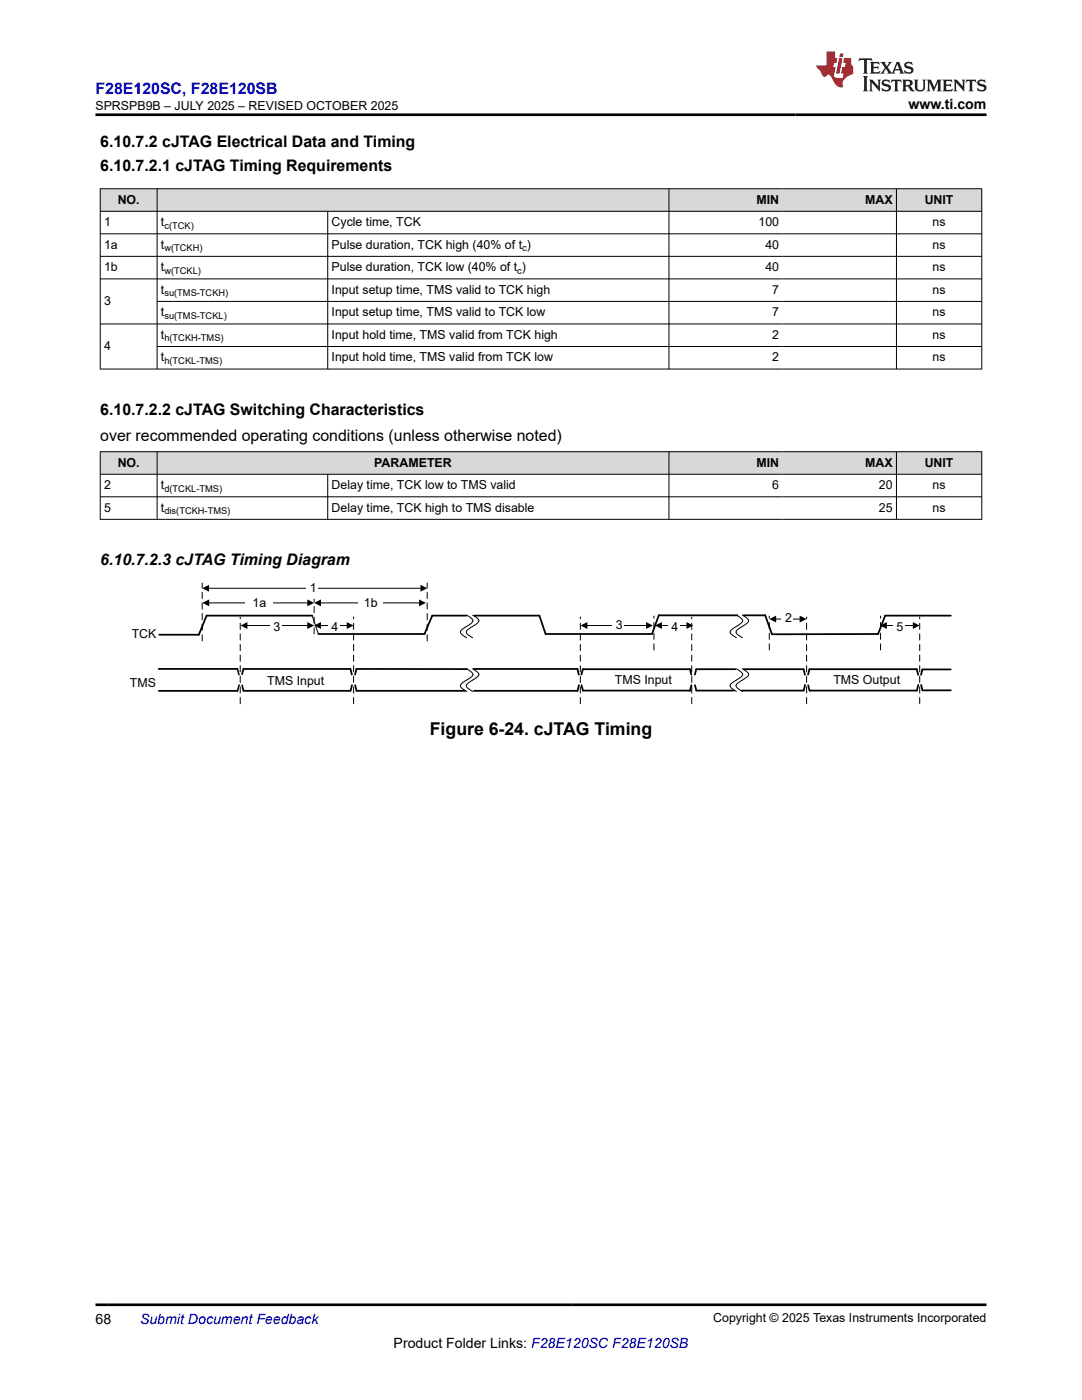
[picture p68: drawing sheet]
<svg xmlns="http://www.w3.org/2000/svg" width="216mm" height="279mm" viewBox="0 0 216 279" stroke-linecap="round" stroke-linejoin="round" font-family="sans-serif">
<defs><g id="words">
<text font-size="3.5" x="85.8" y="146.6">Figure 6-24. cJTAG Timing</text>
<text font-size="3.2" fill="#00f" x="19" y="18.7">F28E120SC, F28E120SB</text>
<g font-size="3.2">
<text x="20" y="29.3">6.10.7.2 cJTAG Electrical Data and Timing</text>
<text x="20" y="34.1">6.10.7.2.1 cJTAG Timing Requirements</text>
<text x="20" y="82.8">6.10.7.2.2 cJTAG Switching Characteristics</text>
<text x="20" y="88">over recommended operating conditions (unless otherwise noted)</text>
<text x="20" y="112.8">6.10.7.2.3 cJTAG Timing Diagram</text>
</g>
<g font-size="2.8">
<text x="181.3" y="21.8">www.ti.com</text>
<text x="19" y="264.2">68</text>
<text x="78.5" y="269">Product Folder Links: F28E120SC F28E120SB</text>
</g>
<text font-size="2.8" fill="#00f" x="27.9" y="264.2">Submit Document Feedback</text>
<g font-size="2.5">
<text x="19.1" y="21.9">SPRSPB9B – JULY 2025 – REVISED OCTOBER 2025</text>
<text x="23.5" y="40.6">NO.</text>
<text x="150.9" y="40.6">MIN</text>
<text x="172.6" y="40.6">MAX</text>
<text x="184.5" y="40.6">UNIT</text>
<text x="20.8" y="45.1">1</text>
<text x="32.1" y="45.1">t</text>
<text x="66.2" y="45.1">Cycle time, TCK</text>
<text x="151.4" y="45.1">100</text>
<text x="186.1" y="45.1">ns</text>
<text x="20.8" y="49.6">1a</text>
<text x="32.1" y="49.6">t</text>
<text x="66.2" y="49.6">Pulse duration, TCK high (40% of t )</text>
<text x="152.7" y="49.6">40</text>
<text x="186.1" y="49.6">ns</text>
<text x="20.8" y="54.1">1b</text>
<text x="32.1" y="54.1">t</text>
<text x="32.1" y="58.6">t</text>
<text x="66.2" y="54.1">Pulse duration, TCK low (40% of t )</text>
<text x="66.2" y="58.6">Input setup time, TMS valid to TCK high</text>
<text x="152.7" y="54.1">40</text>
<text x="154.1" y="58.6">7</text>
<text x="186.1" y="54.1">ns</text>
<text x="186.1" y="58.6">ns</text>
<text x="20.8" y="60.9">3</text>
<text x="32.1" y="63.1">t</text>
<text x="66.2" y="63.1">Input setup time, TMS valid to TCK low</text>
<text x="154.1" y="63.1">7</text>
<text x="186.1" y="63.1">ns</text>
<text x="20.8" y="69.9">4</text>
<text x="32.1" y="67.6">t</text>
<text x="66.2" y="67.6">Input hold time, TMS valid from TCK high</text>
<text x="154.1" y="67.6">2</text>
<text x="186.1" y="67.6">ns</text>
<text x="32.1" y="72.1">t</text>
<text x="66.2" y="72.1">Input hold time, TMS valid from TCK low</text>
<text x="154.1" y="72.1">2</text>
<text x="186.1" y="72.1">ns</text>
<text x="23.5" y="93.1">NO.</text>
<text x="74.7" y="93.1">PARAMETER</text>
<text x="150.9" y="93.1">MIN</text>
<text x="172.6" y="93.1">MAX</text>
<text x="184.5" y="93.1">UNIT</text>
<text x="20.8" y="97.6">2</text>
<text x="32.1" y="97.6">t</text>
<text x="66.2" y="97.6">Delay time, TCK low to TMS valid</text>
<text x="154.1" y="97.6">6</text>
<text x="175.4" y="97.6">20</text>
<text x="186.1" y="97.6">ns</text>
<text x="20.8" y="102.1">5</text>
<text x="32.1" y="102.1">t</text>
<text x="66.2" y="102.1">Delay time, TCK high to TMS disable</text>
<text x="175.4" y="102.1">25</text>
<text x="186.1" y="102.1">ns</text>
<text x="61.8" y="118.2">1</text>
<text x="50.4" y="121.1">1a</text>
<text x="54.6" y="125.8">3</text>
<text x="66.2" y="125.9">4</text>
<text x="72.6" y="121.1">1b</text>
<text x="122.9" y="125.6">3</text>
<text x="134" y="125.9">4</text>
<text x="156.7" y="124.2">2</text>
<text x="178.9" y="125.9">5</text>
<text x="26.3" y="127.3">TCK</text>
<text x="25.9" y="137.1">TMS</text>
<text x="53.3" y="136.6">TMS Input</text>
<text x="122.7" y="136.4">TMS Input</text>
<text x="166.3" y="136.4">TMS Output</text>
<text x="142.3" y="263.9">Copyright © 2025 Texas Instruments Incorporated</text>
</g>
<g font-size="1.9">
<text x="32.8" y="45.6">c(TCK)</text>
<text x="32.8" y="50.1">w(TCKH)</text>
<text x="104.2" y="50.1">c</text>
<text x="32.8" y="54.6">w(TCKL)</text>
<text x="32.8" y="59.1">su(TMS-TCKH)</text>
<text x="103.2" y="54.6">c</text>
<text x="32.8" y="63.6">su(TMS-TCKL)</text>
<text x="32.8" y="68.1">h(TCKH-TMS)</text>
<text x="32.8" y="72.6">h(TCKL-TMS)</text>
<text x="32.8" y="98.1">d(TCKL-TMS)</text>
<text x="32.8" y="102.6">dis(TCKH-TMS)</text>
</g>
</g></defs>
<g fill="#d8d8d8">
<path d="M20 37.7h175.9v4.5h-175.9z" fill-rule="evenodd"/>
<path d="M20.1 37.7h11.2v4.4h-11.2z" fill-rule="evenodd"/>
<path d="M31.4 37.7h102v4.4h-102z" fill-rule="evenodd"/>
<path d="M133.5 37.7h22.7v4.4h-22.7z" fill-rule="evenodd"/>
<path d="M156.2 37.7h22.6v4.4h-22.6z" fill-rule="evenodd"/>
<path d="M178.9 37.7h16.9v4.4h-16.9z" fill-rule="evenodd"/>
</g>
<g fill="none" stroke="#000" stroke-width=".2">
<path d="M19.9 37.7h176.1M20 37.6v36.1M31.3 37.6v36.1M133.5 37.6v36.1M178.9 37.6v36.1M195.9 37.6v36.1M19.9 42.2h176.1M19.9 46.7h176.1M19.9 51.2h176.1M19.9 55.7h176.1M65.4 42.2v31.5M19.9 64.7h176.1"/>
<path d="M31.3 60.2h164.7M31.3 69.2h164.7M196 73.7h-176.1"/>
</g>
<g fill="#d8d8d8">
<path d="M20 90.2h175.9v4.5h-175.9z" fill-rule="evenodd"/>
<path d="M20.1 90.2h11.2v4.4h-11.2z" fill-rule="evenodd"/>
<path d="M31.4 90.2h102v4.4h-102z" fill-rule="evenodd"/>
<path d="M133.5 90.2h22.7v4.4h-22.7z" fill-rule="evenodd"/>
<path d="M156.2 90.2h22.6v4.4h-22.6z" fill-rule="evenodd"/>
<path d="M178.9 90.2h16.9v4.4h-16.9z" fill-rule="evenodd"/>
</g>
<path d="M19.9 90.2h176.1M19.9 94.7h176.1M19.9 99.1h176.1M20 90.1v13.6M31.3 90.1v13.6M65.4 94.7v9M133.5 90.1v13.6M178.9 90.1v13.6M195.9 90.1v13.6M19.9 103.6h176.1M62.3 122.9l1.2 3.6" fill="none" stroke="#000" stroke-width=".2"/>
<path d="M31.7 137.9h15.7M62.3 122.9h-21.1l-1.5 3.8h-7.9M93 122.9h-6.7l-1.6 3.6h-21.2M147.2 122.8h-15.7l-1.4 3.7h-21.2l-1.3-3.6M152.7 122.8l1.3 3.8 21.2-.1 1.4-3.6h13.1" fill="none" stroke="#000" stroke-width=".35"/>
<path d="M118.4 133.6h18.8v4.2h-18.8z" fill-rule="evenodd" fill="#fff"/>
<path d="M116.3 137.8h21.4" fill="none" stroke="#000" stroke-width=".35"/>
<path d="M41.6 117.4h42.3M41.6 120.3h19.7M49.2 124.8h12.1M117.1 124.8h11.8M132 124.8h5M154.7 123.5h4.9M176.8 124.8h5.3" fill="none" stroke="#000" stroke-width=".2"/>
<g fill="#000">
<path d="M40.3 117.4l1.4-.7v1.4zM61.3 119.6l1.4 .7-1.4 .7zM83.9 116.7l1.4 .7-1.4 .7zM40.4 120.3l1.3-.7v1.4zM48 124.8l1.4-.6v1.3zM61.3 124.2l1.4 .6-1.4 .7zM115.8 124.8l1.4-.6v1.3zM128.9 124.2l1.4 .6-1.4 .7zM130.7 124.8l1.4-.6v1.3zM137 124.2l1.3 .6-1.3 .7zM153.5 123.5l1.4-.6v1.3zM159.6 122.9l1.3 .6-1.3 .7z"/>
<path d="M175.6 124.8l1.4-.6v1.3zM182.1 124.2l1.4 .6-1.4 .7z"/>
</g>
<path d="M40.3 127.9v-11.5" fill="none" stroke="#000" stroke-width=".2" stroke-dasharray="1.2 .9"/>
<path d="M49 119.2h5.5v2.2h-5.5z" fill-rule="evenodd" fill="#fff"/>
<path d="M63.9 120.3h19.7" fill="none" stroke="#000" stroke-width=".2"/>
<path d="M83.6 119.6l1.4 .7-1.4 .7zM62.7 120.3l1.3-.7v1.4z" fill="#000"/>
<g fill="#fff">
<path d="M61.1 116.4h2.2v2.2h-2.2z" fill-rule="evenodd"/>
<path d="M71.5 119.2h4.9v2.2h-4.9z" fill-rule="evenodd"/>
<path d="M53.9 124h2.2v2.2h-2.2z" fill-rule="evenodd"/>
</g>
<path d="M70.9 136.7l.2 1.2h21.7M115.5 136.7l-.3 1.2M116 136.7l.3 1.1M138 136.7l-.3 1.2M138.7 136.7l.3 1.1M139 137.8h7.5M160.6 136.7l-.2 1.1" fill="none" stroke="#000" stroke-width=".35"/>
<path d="M162.7 133.6h18.9v4.2h-18.9z" fill-rule="evenodd" fill="#fff"/>
<path d="M47.7 136.7l-.3 1.2M48.3 136.8l.3 1.1h21.3M70.2 136.7l-.2 1.2M94.5 137.9h20.7M183.2 136.7l-.3 1.1h-21.4l-.2-1.1M183.8 136.7l.3 1.1h5.6" fill="none" stroke="#000" stroke-width=".35"/>
<g fill="#fff">
<path d="M133.3 124h2.2v2.3h-2.2z" fill-rule="evenodd"/>
<path d="M122.1 123.7h2.3v2.3h-2.3z" fill-rule="evenodd"/>
</g>
<path d="M183.5 140.4v-17.3" fill="none" stroke="#000" stroke-width=".2" stroke-dasharray="1.2 .9"/>
<g fill="#fff">
<path d="M178.2 124h2.2v2.3h-2.2z" fill-rule="evenodd"/>
<path d="M155.9 122.4h2.3v2.2h-2.3z" fill-rule="evenodd"/>
</g>
<path d="M47.7 133.3l.3 1.2M48 136.9l-.3 1.1" fill="none" stroke="#fff" stroke-width=".35"/>
<path d="M31.7 133.5h15.7l.3 1.1M69.9 133.5h-21.3l-.3 1.1M69.9 133.5l.3 1.1M93.1 133.5h-22l-.3 1.1M94.5 133.5h20.7l.3 1.1M137.6 133.6h-21.3l-.3 1M137.7 133.5l.2 1.1M146.8 133.6h-7.9l-.3 1M160.3 133.6l.3 1.1M161.2 134.6l.3-1h21.4l.3 1.1M189.7 133.6h-5.6l-.3 1.1" fill="none" stroke="#000" stroke-width=".35"/>
<path d="M63.9 124.8h5.3" fill="none" stroke="#000" stroke-width=".2"/>
<path d="M62.7 124.8l1.3-.6v1.3zM69.2 124.2l1.4 .6-1.4 .7z" fill="#000"/>
<path d="M65.5 124h2.2v2.3h-2.2z" fill-rule="evenodd" fill="#fff"/>
<path d="M62.7 126.5v-6.9M85.2 127.9v-11.5M130.5 129.7v-6.7M153.5 129.7v-6.7M175.7 129.7v-6.7M47.9 140.4v-17.3M70.6 140.4v-17.3M115.8 140.4v-17.3M138 140.4v-17.3M160.9 140.4v-17.3" fill="none" stroke="#000" stroke-width=".2" stroke-dasharray="1.2 .9"/>
<path d="M94.7 122.9h12.9M148 137.8h12.4M148.3 133.6h12M148.4 122.8h4.3" fill="none" stroke="#000" stroke-width=".35"/>
<path d="M93.1 133.5l.3 .2a1.28 1.28 0 0 1 1 1l-.5 .5-1.1 .7a1.28 1.28 0 0 0-.9 1.1l.3 .3 .9 .7M93.1 122.8l.3 .2a1.28 1.28 0 0 1 1 1l-.5 .5-1.1 .7a1.28 1.28 0 0 0-.9 1l.3 .4 .9 .7M94.3 133.5l.3 .2a1.28 1.28 0 0 1 .9 1l-.4 .5-1.1 .7a1.28 1.28 0 0 0-.9 1.1l.3 .3 .9 .7M94.3 122.8l.3 .2a1.28 1.28 0 0 1 .9 1l-.4 .5-1.1 .7a1.28 1.28 0 0 0-.9 1l.3 .4 .9 .7M146.9 133.5l.4 .2a1.28 1.28 0 0 1 .9 1l-.5 .5-1.1 .7a1.29 1.29 0 0 0-.9 1.1l.3 .3 .9 .7M146.9 122.8l.4 .2a1.28 1.28 0 0 1 .9 1l-.5 .5-1.1 .7a1.29 1.29 0 0 0-.9 1l.3 .4 .9 .7M148.1 133.5l.4 .2a1.28 1.28 0 0 1 .9 1l-.5 .5-1.1 .7a1.29 1.29 0 0 0-.9 1.1l.3 .3 .9 .7M148.1 122.8l.4 .2a1.28 1.28 0 0 1 .9 1l-.5 .5-1.1 .7a1.28 1.28 0 0 0-.9 1l.3 .4 .9 .7" fill="none" stroke="#000" stroke-width=".2"/>
<path d="M171.5 11.6l-.2 .6 .5-.2h.6v.1v2.2l-.2 .4h1l-.2-.4v-2.2v-.1h.5l.6 .2-.2-.6zM173.6 12.4l.2 .3v1.6l-.2 .4h1.9l.1-.6a1.08 1.08 0 0 1-1.3 .2v-.7h.6l.4 .2v-.7l-.4 .2h-.6v-.5l.2-.2a1 1 0 0 1 1 .3l-.1-.5zM175.7 12.4l.9 1.1-1 1.2h.9l-.2-.2 .5-.8 .4 .8-.2 .2h1.6l-.2-.2 .2-.5h.9l.1 .5-.1 .2h.9l-.2-.4-.8-1.9h-.5l-.9 2.1-.9-1.1 .9-1h-.8l.2 .2-.4 .6-.4-.6 .2-.2zM179 12.8l.4 1h-.7zM180.7 12.5a.65 .65 0 0 0-.2 .7 .65 .65 0 0 0 .6 .5l.6 .1 .1 .3a.79 .79 0 0 1-.7 .4 .79 .79 0 0 1-.7-.5l.1 .7 .2-.1a.93 .93 0 0 0 1.1 0 .93 .93 0 0 0 .4-.9 1.46 1.46 0 0 0-1.2-.6l-.1-.3a1.09 1.09 0 0 1 1.2 .2l-.2-.6-.1 .1-.5-.2zM172.2 15.2l.2 .4v2.2l-.2 .4h1l-.2-.4v-2.2l.2-.4zM173.4 15.9l.2 .4v1.5l-.2 .4h.8l-.3-.4 .1-1.3 1.6 1.8v-2l.2-.4h-.7l.1 .2 .1 1.1-1.2-1.3zM176.2 16a.65 .65 0 0 0-.2 .8 .65 .65 0 0 0 .6 .4l.6 .2 .1 .2a.79 .79 0 0 1-.7 .4 .79 .79 0 0 1-.7-.5l.1 .7 .2-.1a.93 .93 0 0 0 1.1 .1 .93 .93 0 0 0 .4-1 1.46 1.46 0 0 0-1.2-.5l-.1-.4a1.09 1.09 0 0 1 1.2 .2l-.1-.6-.2 .1-.5-.1zM177.9 15.9l-.1 .6a.63 .63 0 0 1 .8-.3v1.6l-.3 .4h1l-.2-.4v-1.6a.66 .66 0 0 1 .8 .3l-.1-.6zM180 15.9l.2 .4v1.5l-.2 .4h1l-.2-.2-.1-.7h.5l.1 .2a.79 .79 0 0 0 1.2 .6l-1-.9a.61 .61 0 0 0 .6-.6 .61 .61 0 0 0-.5-.7zM180.8 16.2h.1a.47 .47 0 0 1 .5 .1 .47 .47 0 0 1 .1 .5l-.1 .1-.7 .1zM182.3 15.9l.2 .2a2.27 2.27 0 0 0 .4 2 1.04 1.04 0 0 0 1.7-.7v-1.3l.2-.2h-.8l.2 .4v1.1a.6 .6 0 0 1-.6 .6 .6 .6 0 0 1-.6-.6v-1.1l.3-.4zM184.9 15.9l.2 .4v1.5l-.2 .4h.8l-.3-.4v-1.4l.9 1.9 .9-1.9v1.4l-.3 .4h1l-.2-.4v-1.5l.2-.4h-.8l-.7 1.5-.6-1.5zM188.1 15.9l.2 .4v1.5l-.2 .4h1.9l.1-.6a1.09 1.09 0 0 1-1.3 .2v-.7h.6l.4 .2v-.6l-.4 .2h-.6v-.6l.2-.1a1.01 1.01 0 0 1 1 .3l-.1-.6zM190.2 15.9l.3 .4v1.5l-.3 .4h.8l-.2-.4v-1.3l1.6 1.8v-2l.2-.4h-.7l.2 .2v1.1l-1.2-1.3zM192.8 15.9l-.1 .6a.63 .63 0 0 1 .8-.3v1.6l-.3 .4h1l-.2-.4v-1.6a.66 .66 0 0 1 .8 .3l-.1-.6zM195.2 16a.65 .65 0 0 0-.2 .8 .65 .65 0 0 0 .6 .4l.6 .2 .2 .2a.79 .79 0 0 1-.7 .4 .79 .79 0 0 1-.7-.5l.1 .7 .2-.1a.93 .93 0 0 0 1 .1 .93 .93 0 0 0 .5-1 1.46 1.46 0 0 0-1.3-.5v-.4a1.09 1.09 0 0 1 1.2 .2l-.2-.6-.2 .1-.5-.1z" fill="#231f20"/>
<path d="M164.9 10.3v2.7h-2l.1 .4 .8 1a.95 .95 0 0 0 1 .9 .59 .59 0 0 1 .5-.4 .59 .59 0 0 1 .5 .3l.4 .8a1.59 1.59 0 0 0 2.1 1.4 1.61 1.61 0 0 1 1-2.3l1-.3-.1-1.5a1.59 1.59 0 0 1-.3-1.7h-1.5l-.2 .9h.6l-.2 .9h-.5l-.2 .9v.3l.4 .1-.1 .9h-.7a.73 .73 0 0 1-1-.7l.3-1.5h-.5l.1-.9h.5l.2-.9h-.5v-1.3zM167.4 11.6l-.6 3.1h.7l.6-3.1zM167.6 10.7l-.1 .6h.7l.1-.6z" fill="#ed1c24"/>
<path d="M19 22.9h177.8M19 260.4h177.8" fill="none" stroke="#000" stroke-width=".53"/>
<use href="#words"/>
</svg>
